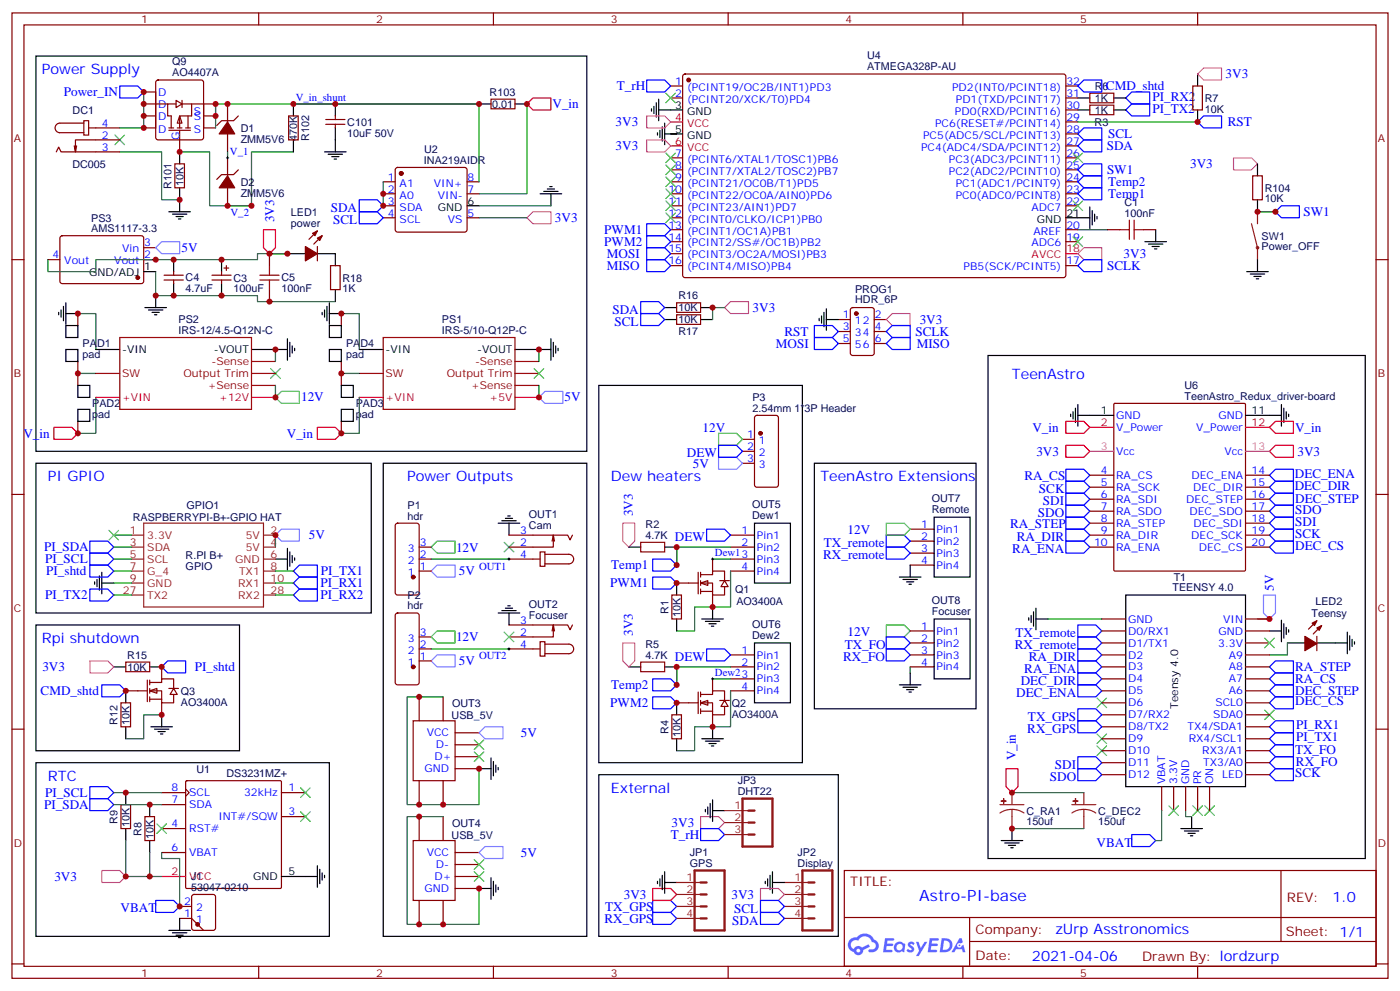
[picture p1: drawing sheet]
<svg xmlns="http://www.w3.org/2000/svg" width="412mm" height="292mm" viewBox="0 0 412 292" stroke-linecap="round" stroke-linejoin="round" font-family="sans-serif">
<defs><g id="words">
<text font-size="4.6" fill="#00f" x="270.8" y="265.4">Astro-PI-base</text>
<g font-size="4.2" fill="#00f">
<text x="12.3" y="21.8">Power Supply</text>
<text x="298.1" y="111.8">TeenAstro</text>
<text x="14.1" y="141.7">PI GPIO</text>
<text x="119.9" y="141.7">Power Outputs</text>
<text x="179.9" y="141.7">Dew heaters</text>
<text x="241.7" y="141.7">TeenAstro Extensions</text>
<text x="12.3" y="189.4">Rpi shutdown</text>
<text x="14.1" y="229.9">RTC</text>
<text x="179.9" y="233.5">External</text>
<text x="392.5" y="265.7">1.0</text>
<text x="310.9" y="275.2">zUrp Asstronomics</text>
<text x="304" y="283">2021-04-06</text>
</g>
<g font-size="3.9" fill="#00f">
<text x="361" y="23.1">3V3</text>
<text x="18.8" y="28.4">Power_IN</text>
<text x="181.7" y="26.6">T_rH</text>
<text x="325.8" y="26.6">CMD_shtd</text>
<text x="339.5" y="29.6">PI_RX2</text>
<text x="162.8" y="31.9">V_in</text>
<text x="339.5" y="33.1">PI_TX2</text>
<text x="181.3" y="37.1">3V3</text>
<text x="326.4" y="40.7">SCL</text>
<text x="361.7" y="37.1">RST</text>
<text x="181.3" y="44.2">3V3</text>
<text x="326" y="44.2">SDA</text>
<text x="326.1" y="51.3">SW1</text>
<text x="350.6" y="49.5">3V3</text>
<text x="326.4" y="54.8">Temp2</text>
<text x="326.4" y="58.3">Temp1</text>
<text x="80.7" y="65.5" transform="rotate(-90 80.7 65.5)">3V3</text>
<text x="97.4" y="62.3">SDA</text>
<text x="98.2" y="65.9">SCL</text>
<text x="163.5" y="65.4">3V3</text>
<text x="384" y="63.6">SW1</text>
<text x="178" y="68.9">PWM1</text>
<text x="53.5" y="74.3">5V</text>
<text x="178" y="72.4">PWM2</text>
<text x="178.7" y="76">MOSI</text>
<text x="331" y="76">3V3</text>
<text x="178.7" y="79.5">MISO</text>
<text x="326.1" y="79.6">SCLK</text>
<text x="180.4" y="92.3">SDA</text>
<text x="181" y="96">SCL</text>
<text x="221.7" y="91.8">3V3</text>
<text x="270.9" y="95.3">3V3</text>
<text x="231.1" y="99">RST</text>
<text x="269.7" y="99">SCLK</text>
<text x="228.5" y="102.4">MOSI</text>
<text x="270" y="102.4">MISO</text>
<text x="88.7" y="118.2">12V</text>
<text x="166.3" y="118.2">5V</text>
<text x="6.9" y="128.9">V_in</text>
<text x="84.5" y="128.9">V_in</text>
<text x="207" y="127.2">12V</text>
<text x="304.1" y="127.2">V_in</text>
<text x="381.5" y="127.1">V_in</text>
<text x="202.3" y="134.7">DEW</text>
<text x="204.1" y="137.8">5V</text>
<text x="305.3" y="134.2">3V3</text>
<text x="382.2" y="134.2">3V3</text>
<text x="301.7" y="141.3">RA_CS</text>
<text x="381.4" y="140.7">DEC_ENA</text>
<text x="306" y="145.2">SCK</text>
<text x="307.2" y="148.8">SDI</text>
<text x="381.4" y="144.3">DEC_DIR</text>
<text x="381.5" y="148.1">DEC_STEP</text>
<text x="186.5" y="152" transform="rotate(-90 186.5 152)">3V3</text>
<text x="297.5" y="155.5">RA_STEP</text>
<text x="305.7" y="152.3">SDO</text>
<text x="381.5" y="151.3">SDO</text>
<text x="381.5" y="154.8">SDI</text>
<text x="91" y="158.9">5V</text>
<text x="198.8" y="159.4">DEW</text>
<text x="242.7" y="161.1">TX_remote</text>
<text x="249.7" y="157.2">12V</text>
<text x="299.5" y="159.3">RA_DIR</text>
<text x="381.5" y="158.4">SCK</text>
<text x="381.5" y="161.9">DEC_CS</text>
<text x="13" y="162.4">PI_SDA</text>
<text x="13.3" y="165.9">PI_SCL</text>
<text x="134.3" y="162.5">12V</text>
<text x="180" y="167.7">Temp1</text>
<text x="242.5" y="164.7">RX_remote</text>
<text x="298.2" y="162.9">RA_ENA</text>
<text x="13.6" y="169.5">PI_shtd</text>
<text x="94.4" y="173">PI_RX1</text>
<text x="94.5" y="169.5">PI_TX1</text>
<text x="135.1" y="169.5">5V</text>
<text x="179.8" y="173">PWM1</text>
<text x="13.3" y="176.5">PI_TX2</text>
<text x="94.4" y="176.5">PI_RX2</text>
<text x="375.2" y="174" transform="rotate(-90 375.2 174)">5V</text>
<text x="134.3" y="188.9">12V</text>
<text x="186.4" y="187.3" transform="rotate(-90 186.4 187.3)">3V3</text>
<text x="248.8" y="191.1">TX_FO</text>
<text x="249.7" y="187.2">12V</text>
<text x="298.9" y="191.1">RX_remote</text>
<text x="299.1" y="187.6">TX_remote</text>
<text x="12.5" y="197.7">3V3</text>
<text x="57.4" y="197.6">PI_shtd</text>
<text x="135.1" y="196">5V</text>
<text x="198.8" y="194.7">DEW</text>
<text x="248.4" y="194.6">RX_FO</text>
<text x="303" y="194.6">RA_DIR</text>
<text x="381.5" y="197.5">RA_STEP</text>
<text x="180" y="203">Temp2</text>
<text x="300.7" y="201.7">DEC_DIR</text>
<text x="301.7" y="198.2">RA_ENA</text>
<text x="381.5" y="201.1">RA_CS</text>
<text x="12" y="204.7">CMD_shtd</text>
<text x="179.8" y="208.2">PWM2</text>
<text x="299.4" y="205.2">DEC_ENA</text>
<text x="381.5" y="207.8">DEC_CS</text>
<text x="381.5" y="204.6">DEC_STEP</text>
<text x="302.6" y="215.8">RX_GPS</text>
<text x="302.8" y="212.3">TX_GPS</text>
<text x="381.8" y="214.8">PI_RX1</text>
<text x="153.5" y="217.1">5V</text>
<text x="381.5" y="222">TX_FO</text>
<text x="381.8" y="218.2">PI_TX1</text>
<text x="299.3" y="223.9" transform="rotate(-90 299.3 223.9)">V_in</text>
<text x="310.8" y="226.4">SDI</text>
<text x="381.7" y="225.5">RX_FO</text>
<text x="309.2" y="229.9">SDO</text>
<text x="381.5" y="228.9">SCK</text>
<text x="13" y="238.3">PI_SDA</text>
<text x="13.3" y="234.7">PI_SCL</text>
<text x="197.8" y="243.5">3V3</text>
<text x="197.6" y="247.1">T_rH</text>
<text x="323" y="249.3">VBAT</text>
<text x="153.5" y="252.4">5V</text>
<text x="16" y="259.4">3V3</text>
<text x="35.5" y="268.7">VBAT</text>
<text x="178.3" y="268.2">TX_GPS</text>
<text x="183.7" y="264.7">3V3</text>
<text x="215.5" y="264.7">3V3</text>
<text x="216.3" y="268.9">SCL</text>
<text x="178.1" y="271.7">RX_GPS</text>
<text x="215.7" y="272.3">SDA</text>
</g>
<g font-size="3.9" fill="#800">
<text x="250.5" y="261">TITLE:</text>
<text x="379.1" y="265.7">REV:</text>
<text x="287.4" y="275.2">Company:</text>
<text x="378.7" y="275.8">Sheet: 1/1</text>
<text x="287.4" y="282.9">Date:</text>
<text x="336.4" y="282.9">Drawn By: lordzurp</text>
</g>
<g font-size="3.2" fill="#800">
<text x="41.6" y="6.8">1</text>
<text x="110.8" y="6.8">2</text>
<text x="179.9" y="6.8">3</text>
<text x="249.1" y="6.8">4</text>
<text x="318.2" y="6.8">5</text>
<text x="4.1" y="41.9">A</text>
<text x="405.9" y="41.9">A</text>
<text x="4.1" y="111.1">B</text>
<text x="405.9" y="111.1">B</text>
<text x="4.1" y="180.2">C</text>
<text x="405.9" y="180.2">C</text>
<text x="4.1" y="249.3">D</text>
<text x="405.9" y="249.3">D</text>
<text x="41.6" y="287.6">1</text>
<text x="110.8" y="287.6">2</text>
<text x="179.9" y="287.6">3</text>
<text x="249.1" y="287.6">4</text>
<text x="318.2" y="287.6">5</text>
</g>
<g font-size="3.2" fill="#000080">
<text x="255.4" y="17.4">U4</text>
<text x="50.7" y="22.5">AO4407A</text>
<text x="50.7" y="19.3">Q9</text>
<text x="255.4" y="20.6">ATMEGA328P-AU</text>
<text x="144.2" y="28.2">R103</text>
<text x="322.5" y="26.5">R6</text>
<text x="21.4" y="33.5">DC1</text>
<text x="145" y="31.8">0.01</text>
<text x="322.5" y="33.5">1K</text>
<text x="322.5" y="30">1K</text>
<text x="354.9" y="33.2">10K</text>
<text x="354.9" y="30">R7</text>
<text x="70.9" y="38.8">D1</text>
<text x="87.5" y="41.5" transform="rotate(-90 87.5 41.5)">470K</text>
<text x="91.1" y="41.6" transform="rotate(-90 91.1 41.6)">R102</text>
<text x="102.3" y="40.3">10uF 50V</text>
<text x="102.3" y="37">C101</text>
<text x="322.5" y="37.1">R3</text>
<text x="70.9" y="42">ZMM5V6</text>
<text x="124.9" y="45">U2</text>
<text x="21.3" y="49.4">DC005</text>
<text x="124.9" y="48.3">INA219AIDR</text>
<text x="50.5" y="55.7" transform="rotate(-90 50.5 55.7)">R101</text>
<text x="54" y="54.7" transform="rotate(-90 54 54.7)">10K</text>
<text x="70.9" y="57.9">ZMM5V6</text>
<text x="70.9" y="54.7">D2</text>
<text x="372.5" y="59.6">10K</text>
<text x="372.5" y="56.5">R104</text>
<text x="26.9" y="65.2">PS3</text>
<text x="85.7" y="63.7">LED1</text>
<text x="331.3" y="60.6">C1</text>
<text x="331.3" y="63.8">100nF</text>
<text x="26.9" y="68.4">AMS1117-3.3</text>
<text x="85.7" y="67">power</text>
<text x="371.6" y="70.6">SW1</text>
<text x="371.6" y="73.7">Power_OFF</text>
<text x="54.7" y="82.9">C4</text>
<text x="68.8" y="82.9">C3</text>
<text x="82.9" y="82.9">C5</text>
<text x="100.9" y="82.9">R18</text>
<text x="54.7" y="86.1">4.7uF</text>
<text x="68.8" y="86.1">100uF</text>
<text x="82.9" y="86.1">100nF</text>
<text x="100.9" y="86.1">1K</text>
<text x="199.8" y="88.2">R16</text>
<text x="251.9" y="89.4">HDR_6P</text>
<text x="251.9" y="86.2">PROG1</text>
<text x="52.6" y="95.2">PS2</text>
<text x="130.2" y="95.1">PS1</text>
<text x="199.9" y="91.7">10K</text>
<text x="199.9" y="95.3">10K</text>
<text x="52.6" y="98.4">IRS-12/4.5-Q12N-C</text>
<text x="130.2" y="98.4">IRS-5/10-Q12P-C</text>
<text x="199.8" y="98.8">R17</text>
<text x="24.3" y="105.5">pad</text>
<text x="24.3" y="102.3">PAD1</text>
<text x="102" y="105.5">pad</text>
<text x="102" y="102.3">PAD4</text>
<text x="27.2" y="120">PAD2</text>
<text x="104.8" y="120">PAD3</text>
<text x="221.7" y="118.1">P3</text>
<text x="348.9" y="117.8">TeenAstro_Redux_driver-board</text>
<text x="348.9" y="114.6">U6</text>
<text x="27.2" y="123.1">pad</text>
<text x="104.8" y="123.1">pad</text>
<text x="221.7" y="121.3">2.54mm 1*3P Header</text>
<text x="54.9" y="149.9">GPIO1</text>
<text x="120.1" y="149.8">P1</text>
<text x="221.6" y="149.7">OUT5</text>
<text x="274.5" y="147.9">OUT7</text>
<text x="39.1" y="153.5">RASPBERRYPI-B+-GPIO HAT</text>
<text x="120.1" y="153">hdr</text>
<text x="155.8" y="155.9">Cam</text>
<text x="155.8" y="152.7">OUT1</text>
<text x="190.2" y="155.5">R2</text>
<text x="221.6" y="152.9">Dew1</text>
<text x="274.5" y="151.1">Remote</text>
<text x="190.2" y="158.7">4.7K</text>
<text x="54.7" y="164.7">R.PI B+</text>
<text x="54.7" y="167.9">GPIO</text>
<text x="345.7" y="171">T1</text>
<text x="120.1" y="179.5">hdr</text>
<text x="120.1" y="176.3">P2</text>
<text x="155.8" y="179.1">OUT2</text>
<text x="216.5" y="174.6">Q1</text>
<text x="216.9" y="178.1">AO3400A</text>
<text x="274.5" y="177.9">OUT8</text>
<text x="345.4" y="174.2">TEENSY 4.0</text>
<text x="387.5" y="178.2">LED2</text>
<text x="155.8" y="182.3">Focuser</text>
<text x="196.9" y="180.9" transform="rotate(-90 196.9 180.9)">R1</text>
<text x="200.5" y="181.8" transform="rotate(-90 200.5 181.8)">10K</text>
<text x="221.6" y="185">OUT6</text>
<text x="274.5" y="181.1">Focuser</text>
<text x="386.3" y="181.7">Teensy</text>
<text x="190.1" y="190.8">R5</text>
<text x="221.6" y="188.1">Dew2</text>
<text x="37.5" y="194">R15</text>
<text x="37.6" y="197.6">10K</text>
<text x="190.1" y="194">4.7K</text>
<text x="53.3" y="207.8">AO3400A</text>
<text x="53.3" y="204.6">Q3</text>
<text x="133.2" y="208.2">OUT3</text>
<text x="215.5" y="208.1">Q2</text>
<text x="34.7" y="213.6" transform="rotate(-90 34.7 213.6)">R12</text>
<text x="38.2" y="213.5" transform="rotate(-90 38.2 213.5)">10K</text>
<text x="133" y="211.7">USB_5V</text>
<text x="215.5" y="211.4">AO3400A</text>
<text x="196.9" y="216.2" transform="rotate(-90 196.9 216.2)">R4</text>
<text x="200.5" y="217" transform="rotate(-90 200.5 217)">10K</text>
<text x="57.9" y="227.6">U1</text>
<text x="66.7" y="228.8">DS3231MZ+</text>
<text x="217.3" y="231">JP3</text>
<text x="217.3" y="234.2">DHT22</text>
<text x="302.3" y="239.9">C_RA1</text>
<text x="323.5" y="239.9">C_DEC2</text>
<text x="34.6" y="242.6" transform="rotate(-90 34.6 242.6)">R9</text>
<text x="38.2" y="243.5" transform="rotate(-90 38.2 243.5)">10K</text>
<text x="133.2" y="243.5">OUT4</text>
<text x="302.3" y="243">150uf</text>
<text x="323.5" y="243">150uf</text>
<text x="41.7" y="246.2" transform="rotate(-90 41.7 246.2)">R8</text>
<text x="45.2" y="247" transform="rotate(-90 45.2 247)">10K</text>
<text x="133" y="247">USB_5V</text>
<text x="203.2" y="255.3">GPS</text>
<text x="203.2" y="252.1">JP1</text>
<text x="234.9" y="255.3">Display</text>
<text x="234.9" y="252.1">JP2</text>
<text x="56.3" y="262.4">53047-0210</text>
<text x="56.3" y="259.2">J1</text>
</g>
<g font-size="3.2" fill="#00f">
<text x="46.6" y="28.2">D</text>
<text x="87.1" y="29.7">V_in_shunt</text>
<text x="198.9" y="25">1</text>
<text x="198.9" y="28.5">2</text>
<text x="202.4" y="26.7">(PCINT19/OC2B/INT1)PD3</text>
<text x="280.5" y="26.7">PD2(INT0/PCINT18)</text>
<text x="314.1" y="28.5">31</text>
<text x="314.1" y="25">32</text>
<text x="46.6" y="35.2">D</text>
<text x="46.6" y="31.7">D</text>
<text x="57.1" y="35.2">S</text>
<text x="57.1" y="33.8">S</text>
<text x="202.4" y="30.3">(PCINT20/XCK/T0)PD4</text>
<text x="281.3" y="33.8">PD0(RXD/PCINT16)</text>
<text x="281.6" y="30.3">PD1(TXD/PCINT17)</text>
<text x="314.1" y="35.6">29</text>
<text x="314.1" y="32">30</text>
<text x="30" y="37.3">4</text>
<text x="30" y="40.9">2</text>
<text x="46.6" y="39.1">D</text>
<text x="52.9" y="41.2" transform="rotate(-90 52.9 41.2)">G</text>
<text x="57.1" y="39.1">S</text>
<text x="271.9" y="40.9">PC5(ADC5/SCL/PCINT13)</text>
<text x="275.4" y="37.3">PC6(RESET#/PCINT14)</text>
<text x="314.1" y="39.1">28</text>
<text x="30" y="44.4">3</text>
<text x="67.7" y="45.6">V_1</text>
<text x="198.9" y="46.1">7</text>
<text x="202.4" y="47.9">(PCINT6/XTAL1/TOSC1)PB6</text>
<text x="271.3" y="44.4">PC4(ADC4/SDA/PCINT12)</text>
<text x="279.5" y="47.9">PC3(ADC3/PCINT11)</text>
<text x="314.1" y="46.1">26</text>
<text x="314.1" y="42.6">27</text>
<text x="114.2" y="53.2">1</text>
<text x="137.8" y="53.2">8</text>
<text x="198.9" y="49.7">8</text>
<text x="198.9" y="53.2">9</text>
<text x="202.4" y="51.4">(PCINT7/XTAL2/TOSC2)PB7</text>
<text x="279.5" y="51.4">PC2(ADC2/PCINT10)</text>
<text x="314.1" y="53.2">24</text>
<text x="314.1" y="49.7">25</text>
<text x="114.2" y="56.7">2</text>
<text x="117.7" y="55">A1</text>
<text x="117.7" y="58.5">A0</text>
<text x="127.8" y="55">VIN+</text>
<text x="129" y="58.5">VIN-</text>
<text x="137.8" y="56.7">7</text>
<text x="196.9" y="56.7">10</text>
<text x="202.4" y="55">(PCINT21/OC0B/T1)PD5</text>
<text x="202.4" y="58.5">(PCINT22/OC0A/AIN0)PD6</text>
<text x="281.5" y="58.5">PC0(ADC0/PCINT8)</text>
<text x="281.5" y="55">PC1(ADC1/PCINT9)</text>
<text x="314.1" y="56.7">23</text>
<text x="67.9" y="63.7">V_2</text>
<text x="114.2" y="60.3">3</text>
<text x="114.2" y="63.8">4</text>
<text x="117.7" y="62">SDA</text>
<text x="117.7" y="65.5">SCL</text>
<text x="131.9" y="65.5">VS</text>
<text x="137.8" y="63.8">5</text>
<text x="196.9" y="60.3">11</text>
<text x="196.9" y="63.8">12</text>
<text x="202.4" y="62">(PCINT23/AIN1)PD7</text>
<text x="202.4" y="65.5">(PCINT0/CLKO/ICP1)PB0</text>
<text x="303.8" y="62">ADC7</text>
<text x="314.1" y="60.3">22</text>
<text x="196.9" y="67.3">13</text>
<text x="196.9" y="70.8">14</text>
<text x="202.4" y="69.1">(PCINT1/OC1A)PB1</text>
<text x="304.5" y="69.1">AREF</text>
<text x="314.1" y="70.8">19</text>
<text x="314.1" y="67.3">20</text>
<text x="15.4" y="76.1">4</text>
<text x="18.9" y="77.9">Vout</text>
<text x="33.7" y="77.9">Vout</text>
<text x="36" y="74.4">Vin</text>
<text x="42.5" y="76.1">2</text>
<text x="42.5" y="72.6">3</text>
<text x="196.9" y="74.4">15</text>
<text x="196.9" y="77.9">16</text>
<text x="202.4" y="72.6">(PCINT2/SS#/OC1B)PB2</text>
<text x="202.4" y="76.1">(PCINT3/OC2A/MOSI)PB3</text>
<text x="303.8" y="72.6">ADC6</text>
<text x="314.1" y="77.9">17</text>
<text x="202.4" y="79.7">(PCINT4/MISO)PB4</text>
<text x="283.8" y="79.7">PB5(SCK/PCINT5)</text>
<text x="248.3" y="93.8">1</text>
<text x="251.8" y="95.5">12</text>
<text x="257.7" y="93.8">2</text>
<text x="248.3" y="100.8">5</text>
<text x="248.3" y="97.3">3</text>
<text x="251.8" y="99.1">34</text>
<text x="257.7" y="97.3">4</text>
<text x="257.7" y="100.8">6</text>
<text x="251.8" y="102.6">56</text>
<text x="328.8" y="123.4">GND</text>
<text x="358.9" y="123.4">GND</text>
<text x="220.1" y="129">1</text>
<text x="223.6" y="130.8">1</text>
<text x="328.8" y="126.9">V_Power</text>
<text x="352.3" y="126.9">V_Power</text>
<text x="220.1" y="132.6">2</text>
<text x="220.1" y="136.1">3</text>
<text x="223.6" y="134.3">2</text>
<text x="223.6" y="137.9">3</text>
<text x="328.8" y="134">Vcc</text>
<text x="360.7" y="134">Vcc</text>
<text x="324.3" y="139.6">4</text>
<text x="324.3" y="143.2">5</text>
<text x="328.8" y="141">RA_CS</text>
<text x="351" y="141">DEC_ENA</text>
<text x="368.7" y="139.6">14</text>
<text x="368.7" y="143.2">15</text>
<text x="324.3" y="146.7">6</text>
<text x="328.8" y="144.6">RA_SCK</text>
<text x="328.8" y="148.1">RA_SDI</text>
<text x="349.5" y="148.1">DEC_STEP</text>
<text x="351.5" y="144.6">DEC_DIR</text>
<text x="368.7" y="146.7">16</text>
<text x="271.4" y="155.5">1</text>
<text x="324.3" y="150.2">7</text>
<text x="324.3" y="153.7">8</text>
<text x="328.8" y="151.6">RA_SDO</text>
<text x="328.8" y="155.2">RA_STEP</text>
<text x="350.4" y="151.6">DEC_SDO</text>
<text x="351.6" y="155.2">DEC_SDI</text>
<text x="368.7" y="150.2">17</text>
<text x="368.7" y="153.7">18</text>
<text x="123.6" y="160.8">3</text>
<text x="153.2" y="157.3">3</text>
<text x="153.2" y="160.8">2</text>
<text x="218.5" y="157.3">1</text>
<text x="218.5" y="160.8">2</text>
<text x="223" y="158.7">Pin1</text>
<text x="271.4" y="159">2</text>
<text x="275.9" y="156.9">Pin1</text>
<text x="275.9" y="160.4">Pin2</text>
<text x="322.3" y="160.8">10</text>
<text x="324.3" y="157.3">9</text>
<text x="328.8" y="158.7">RA_DIR</text>
<text x="350.9" y="158.7">DEC_SCK</text>
<text x="368.7" y="157.3">19</text>
<text x="368.7" y="160.8">20</text>
<text x="120.2" y="166.1">2</text>
<text x="120.2" y="162.6">3</text>
<text x="123.6" y="167.9">1</text>
<text x="123.6" y="164.3">2</text>
<text x="141.1" y="167.8">OUT1</text>
<text x="153.2" y="164.3">4</text>
<text x="210.6" y="163.8">Dew13</text>
<text x="218.5" y="167.9">4</text>
<text x="223" y="162.2">Pin2</text>
<text x="223" y="165.7">Pin3</text>
<text x="271.4" y="162.6">3</text>
<text x="271.4" y="166.1">4</text>
<text x="275.9" y="164">Pin3</text>
<text x="275.9" y="167.5">Pin4</text>
<text x="328.8" y="162.2">RA_ENA</text>
<text x="353.1" y="162.2">DEC_CS</text>
<text x="120.2" y="169.6">1</text>
<text x="223" y="169.3">Pin4</text>
<text x="153.2" y="183.7">3</text>
<text x="271.4" y="185.5">1</text>
<text x="332.3" y="183.4">GND</text>
<text x="360.3" y="183.4">VIN</text>
<text x="120.2" y="189">3</text>
<text x="123.6" y="190.8">2</text>
<text x="123.6" y="187.3">3</text>
<text x="153.2" y="190.8">4</text>
<text x="153.2" y="187.3">2</text>
<text x="271.4" y="189">2</text>
<text x="275.9" y="186.9">Pin1</text>
<text x="275.9" y="190.4">Pin2</text>
<text x="332.3" y="186.9">D0/RX1</text>
<text x="332.3" y="190.4">D1/TX1</text>
<text x="358.8" y="190.4">3.3V</text>
<text x="358.9" y="186.9">GND</text>
<text x="120.2" y="196.1">1</text>
<text x="120.2" y="192.5">2</text>
<text x="123.6" y="194.3">1</text>
<text x="141.1" y="194.2">OUT2</text>
<text x="218.5" y="192.5">1</text>
<text x="218.5" y="196.1">2</text>
<text x="223" y="194">Pin1</text>
<text x="223" y="197.5">Pin2</text>
<text x="271.4" y="192.5">3</text>
<text x="271.4" y="196.1">4</text>
<text x="275.9" y="194">Pin3</text>
<text x="275.9" y="197.5">Pin4</text>
<text x="332.3" y="194">D2</text>
<text x="332.3" y="197.5">D3</text>
<text x="362" y="197.5">A8</text>
<text x="362" y="194">A9</text>
<text x="210.6" y="199.1">Dew23</text>
<text x="218.5" y="203.1">4</text>
<text x="223" y="201">Pin3</text>
<text x="332.3" y="201">D4</text>
<text x="362" y="201">A7</text>
<text x="223" y="204.5">Pin4</text>
<text x="332.3" y="204.5">D5</text>
<text x="332.3" y="208.1">D6</text>
<text x="358" y="208.1">SCL0</text>
<text x="362" y="204.5">A6</text>
<text x="332.3" y="211.6">D7/RX2</text>
<text x="332.3" y="215.1">D8/TX2</text>
<text x="349.8" y="215.1">TX4/SDA1</text>
<text x="357.4" y="211.6">SDA0</text>
<text x="125.7" y="216.9">VCC</text>
<text x="128.4" y="220.4">D-</text>
<text x="332.3" y="218.7">D9</text>
<text x="350.2" y="218.7">RX4/SCL1</text>
<text x="125" y="227.5">GND</text>
<text x="128" y="223.9">D+</text>
<text x="332.3" y="222.2">D10</text>
<text x="332.3" y="225.7">D11</text>
<text x="354.2" y="222.2">RX3/A1</text>
<text x="354.4" y="225.7">TX3/A0</text>
<text x="50.5" y="233.1">8</text>
<text x="85" y="233.1">1</text>
<text x="332.3" y="229.2">D12</text>
<text x="343.3" y="231" transform="rotate(-90 343.3 231)">VBAT</text>
<text x="346.8" y="231" transform="rotate(-90 346.8 231)">3.3V</text>
<text x="350.3" y="231" transform="rotate(-90 350.3 231)">GND</text>
<text x="353.8" y="231" transform="rotate(-90 353.8 231)">PR</text>
<text x="357.4" y="231" transform="rotate(-90 357.4 231)">ON</text>
<text x="360" y="229.2">LED</text>
<text x="50.5" y="236.6">7</text>
<text x="55.7" y="238.1">SDA</text>
<text x="55.7" y="234.5">SCL</text>
<text x="71.9" y="234.5">32kHz</text>
<text x="50.5" y="243.7">4</text>
<text x="55.7" y="245.1">RST#</text>
<text x="64.3" y="241.6">INT#/SQW</text>
<text x="85" y="240.2">3</text>
<text x="50.5" y="250.8">6</text>
<text x="55.7" y="252.2">VBAT</text>
<text x="125.7" y="252.2">VCC</text>
<text x="128.4" y="255.7">D-</text>
<text x="125" y="262.7">GND</text>
<text x="128" y="259.2">D+</text>
<text x="54.3" y="266.6">2</text>
<text x="57.7" y="268.4">2</text>
<text x="54.3" y="270.2">1</text>
<text x="57.7" y="271.9">1</text>
</g>
<g font-size="3.2">
<text x="198.9" y="32">3</text>
<text x="202.4" y="33.8">GND</text>
<text x="198.9" y="39.1">5</text>
<text x="202.4" y="40.9">GND</text>
<text x="129" y="62">GND</text>
<text x="137.8" y="60.3">6</text>
<text x="305.4" y="65.5">GND</text>
<text x="314.1" y="63.8">21</text>
<text x="26.3" y="81.4">GND/ADJ</text>
<text x="42.5" y="79.7">1</text>
<text x="36" y="104">-VIN</text>
<text x="63" y="104">-VOUT</text>
<text x="113.6" y="104">-VIN</text>
<text x="140.6" y="104">-VOUT</text>
<text x="324.3" y="122">1</text>
<text x="368.7" y="122">11</text>
<text x="347" y="208.8" transform="rotate(-90 347 208.8)">Teensy 4.0</text>
<text x="85" y="257.8">5</text>
<text x="74.6" y="259.2">GND</text>
</g>
<g font-size="3.2" fill="#f00">
<text x="198.9" y="35.6">4</text>
<text x="202.4" y="37.3">VCC</text>
<text x="198.9" y="42.6">6</text>
<text x="202.4" y="44.4">VCC</text>
<text x="303.9" y="76.1">AVCC</text>
<text x="314.1" y="74.4">18</text>
<text x="36" y="118.1">+VIN</text>
<text x="64.6" y="118.1">+12V</text>
<text x="113.6" y="118.1">+VIN</text>
<text x="144.2" y="118.1">+5V</text>
<text x="324.3" y="125.5">2</text>
<text x="368.7" y="125.5">12</text>
<text x="50.5" y="257.8">2</text>
<text x="55.7" y="259.2">VCC</text>
</g>
<g font-size="3.2" fill="#900">
<text x="62.3" y="107.5">-Sense</text>
<text x="139.9" y="107.5">-Sense</text>
<text x="36" y="111.1">SW</text>
<text x="54" y="111.1">Output Trim</text>
<text x="113.6" y="111.1">SW</text>
<text x="131.6" y="111.1">Output Trim</text>
<text x="61.2" y="114.6">+Sense</text>
<text x="138.8" y="114.6">+Sense</text>
</g>
<g font-size="3.2" fill="#f0f">
<text x="324.3" y="132.6">3</text>
<text x="368.7" y="132.6">13</text>
</g>
<g font-size="3.2" fill="#8d2323">
<text x="38.2" y="157.3">1</text>
<text x="38.2" y="160.8">3</text>
<text x="43.4" y="158.7">3.3V</text>
<text x="72.4" y="158.7">5V</text>
<text x="79.7" y="160.8">4</text>
<text x="79.7" y="157.3">2</text>
<text x="38.2" y="164.3">5</text>
<text x="38.2" y="167.9">7</text>
<text x="43.4" y="162.2">SDA</text>
<text x="43.4" y="165.7">SCL</text>
<text x="69.3" y="165.7">GND</text>
<text x="72.4" y="162.2">5V</text>
<text x="79.7" y="167.9">8</text>
<text x="79.7" y="164.3">6</text>
<text x="38.2" y="171.4">9</text>
<text x="43.4" y="172.8">GND</text>
<text x="43.4" y="169.3">G_4</text>
<text x="70.2" y="172.8">RX1</text>
<text x="70.4" y="169.3">TX1</text>
<text x="79.7" y="171.4">10</text>
<text x="36.2" y="174.9">27</text>
<text x="43.4" y="176.3">TX2</text>
<text x="70.2" y="176.3">RX2</text>
<text x="79.7" y="174.9">28</text>
<text x="216.4" y="238.4">1</text>
<text x="216.4" y="241.9">2</text>
<text x="216.4" y="245.5">3</text>
<text x="202.2" y="259.6">1</text>
<text x="202.2" y="263.1">2</text>
<text x="234" y="259.6">1</text>
<text x="234" y="263.1">2</text>
<text x="202.2" y="266.6">3</text>
<text x="234" y="266.6">3</text>
<text x="202.2" y="270.2">4</text>
<text x="234" y="270.2">4</text>
</g>
</g></defs>
<g fill="none" stroke="#870000" stroke-width=".35">
<path d="M3.5 3.8h405.4v284.3h-405.4zM7.1 7.3h398.2v277.3h-398.2zM76.2 3.8v3.5M145.3 3.8v3.5M214.5 3.8v3.5M283.6 3.8v3.5M352.8 3.8v3.5M3.5 76.5h3.6M405.3 76.5h3.6M3.5 145.6h3.6M405.3 145.6h3.6M3.5 214.8h3.6"/>
<path d="M405.3 214.8h3.6M248.7 256.4h156.6v28.2h-156.6zM377.3 256.4v20.9M248.7 270.2h156.5M285.6 277.3h119.6M285.6 270.2v14.2M3.5 283.9h3.6M76.2 284.6v3.5M145.3 284.6v3.5M214.5 284.6v3.5M283.6 284.6v3.5M352.8 284.6v3.5"/>
<path d="M405.3 283.9h3.6"/>
</g>
<g fill="#5487ff">
<path d="M267.7 277.6a1.22 1.22 0 0 1 1.7 .2l-.4 .6a.47 .47 0 0 0-.3-.4 .47 .47 0 0 0-.5 .2l.1 .2a1.14 1.14 0 0 1 .8 1.8 1.14 1.14 0 0 1-1.9 0l-.2-.2 .5-.6 .7 .5a.29 .29 0 0 0 .3-.3 .29 .29 0 0 0-.2-.3 1.04 1.04 0 0 1-.6-1.7z"/>
<path d="M260.7 276.3h2.4l.3 .2-.2 .5-1.8 .1-.1 .8h1.5l.3 .4-.3 .4h-1.6l-.2 1.1h1.7l.2 .3-.2 .3-2.6 .1z"/>
<path d="M273.8 276.3h2.4l.3 .2-.1 .5-1.8 .1-.2 .8h1.6l.3 .4-.4 .4h-1.6l-.1 1.1h1.7l.2 .3-.2 .3-2.6 .1z"/>
<path d="M282.6 276.3h.7l.3 1.3-.6 .3a.69 .69 0 0 0-1 .3 .69 .69 0 0 0 .4 .9 .69 .69 0 0 0 .9-.6l.5-.2 .6 2.2h-.8l-.2-.9h-1.8l-.5 .9h-.8z"/>
<path d="M269.8 277.4h.8l.6 1.8 1.1-1.8h.9l-2.6 4.2h-.8l.9-1.5z"/>
<path d="M277.4 276.3l-.6 4.2h1.3a2.11 2.11 0 0 0 2.5-2.1 2.11 2.11 0 0 0-2.5-2.1zM278.1 277.1a1.39 1.39 0 0 1 1.7 1.4 1.39 1.39 0 0 1-1.8 1.3h-.3z"/>
<path d="M263.7 277.9a1.54 1.54 0 0 0-.1 2.2 1.54 1.54 0 0 0 2.2 .1l.6 .3 .3-2.3-.2-.3h-.4a1.49 1.49 0 0 0-2.4 0zM264 278.9a.94 .94 0 0 1 1.8 0 .94 .94 0 0 1-1.8 0z"/>
<path d="M250.4 276.7a2.18 2.18 0 0 0 1.1 3.7 1.44 1.44 0 0 0 1.6 .9 1.44 1.44 0 0 0 1.2-1.4l2-1.1-.5-.7-1.9 1a1.47 1.47 0 0 0-2.4 .4 1.39 1.39 0 0 1-.7-1.9 1.39 1.39 0 0 1 2-.5 2.12 2.12 0 0 1 2.2-1.3 2.12 2.12 0 0 1 1.9 1.7 1.14 1.14 0 0 1 1.1 1.4 1.14 1.14 0 0 1-1.7 .7 .43 .43 0 0 0-.5 .4 .43 .43 0 0 0 .4 .5 1.98 1.98 0 0 0 2.5-1.2 1.98 1.98 0 0 0-1.2-2.6 3.1 3.1 0 0 0-5.3-.6l-.9 .1zM252.3 280a.55 .55 0 0 1 1.1 0 .55 .55 0 0 1-1.1 0z"/>
<circle cx="282.6" cy="278.4" r=".26"/>
</g>
<g fill="none" stroke="#000" stroke-width=".35">
<path d="M191.9 32v.7M192.6 31.3v2.1M193.3 30.3v4.2M193.7 39.1v.7M194 32.4h7.1M194 29.2v6.4M194.4 38.4v2.1M195.1 37.3v4.3M195.8 39.4h5.3M195.8 36.3v6.3M317.5 32.4h3.5M317.5 28.9h3.5"/>
<path d="M328.1 32.4h3.5M328.1 28.9h3.5M52.9 58.8v3.6M95.6 44.7h6.4M96.7 45.4h4.2M97.7 46.1h2.1M98.4 46.8h.7M98.8 41.2v3.5M49.7 62.4h6.4M50.8 63.1h4.2M51.9 63.8h2.1M52.6 64.5h.7"/>
<path d="M314 64.1h7M321 61v6.3M321.7 62v4.3M322.4 63.1v2.1M323.1 63.8v.7M337.3 71.2h6.3M338.3 71.9h4.2M339.4 72.6h2.1M340.1 73.3h.7M340.4 67.7v3.5M27.9 171.4v.7M28.6 170.7v2.1"/>
<path d="M29.3 169.6v4.2M30 171.7h3.5M30 168.6v6.3M81.1 164.7h3.6M84.7 161.5v6.4M85.4 162.6v4.2M86.1 163.6v2.1M86.8 164.3v.7"/>
</g>
<path d="M317.5 39.4l1.8-1.7h5.3v3.5h-5.3zM331.6 28.9l1.8-1.8h5.3v3.5h-5.3zM331.6 32.4l1.8-1.8h5.3v3.5h-5.3zM26.5 159.4h5.2l1.8 1.7-1.8 1.8h-5.2zM26.5 162.9h5.2l1.8 1.8-1.8 1.7h-5.2z" fill="none" stroke="#00f" stroke-width=".35"/>
<path d="M86.4 30.6h54.7M197.6 39.4h1.7M35.3 44.7h12.3v14.1h5.3M52.9 44.7h8.8v15.9h12.4v-15.9h12.3M317.5 67.7h8.8M81.1 157.6v3.5" fill="none" stroke="#008700" stroke-width=".35"/>
<g fill="none" stroke="#870000" stroke-width=".35">
<path d="M24.7 35.6h1.4v4.2h-1.4zM24.7 36.3h-7.1a1.41 1.41 0 0 0-1.4 1.4 1.41 1.41 0 0 0 1.4 1.4h7.1M26.1 37.7h9.2M42.3 27.1h3.6v10.6h-3.6M42.3 34.1h3.6M42.3 30.6h7.1M46.1 23.8l.5-.2h12.7l.5 .2 .2 .5v16.2l-.3 .5-.4 .2h-12.7l-.5-.2-.2-.5v-16.2zM52.9 38.4v6.3M56.4 30.6h7.1M60 30.6v7.1h3.5M60 34.1h3.5M197.6 25.3h3.5"/>
<path d="M197.6 28.9h3.5M201.3 22l.5-.2 111.7 .1 .5 .6-.1 58.8-.6 .5-111.8-.1-.4-.6v-58.6zM314 25.3h3.5M314 28.9h3.5M314 39.4h3.5M314 35.9h3.5M314 32.4h3.5M321 31h7.1v2.8h-7.1zM321 27.4h7.1v2.9h-7.1zM16.6 44.7l.7-1.4 .7 1.4h17.3M22.6 43l-.4 1.7M35.3 41.2h-13.1v3.5l-.3-1.7"/>
<path d="M197.6 46.5h3.5M197.6 50h3.5M197.6 53.6h3.5M197.6 57.1h3.5M314 46.5h3.5M314 50h3.5M314 53.6h3.5M314 57.1h3.5M314 43h3.5M197.6 67.7h3.5M197.6 60.6h3.5M197.6 64.1h3.5"/>
<path d="M197.6 71.2h3.5M197.6 74.7h3.5M197.6 78.2h3.5M314 67.7h3.5M314 60.6h3.5M314 71.2h3.5M314 78.2h3.5M326.3 67.7h3.5M336.9 67.7h3.5"/>
</g>
<path d="M329.8 67.7h2.9M332.7 64.8v5.7M334.1 67.7h2.8M334.1 64.8v5.7" fill="none" stroke="#a10000" stroke-width=".35"/>
<circle cx="202.8" cy="23.6" r=".53" fill="#870000" stroke="#870000" stroke-width=".35"/>
<path d="M197.6 35.9h3.5M197.6 43h3.5M314 74.7h3.5" fill="none" stroke="#f00" stroke-width=".35"/>
<path d="M317.5 74.7l1.8-1.7h5.3v3.5h-5.3z" fill="none" stroke="#f0f" stroke-width=".35"/>
<path d="M33.9 39.8l2.8 2.8M36.7 39.8l-2.8 2.8" fill="none" stroke="#3c3" stroke-width=".35"/>
<g fill="#fff" stroke="#870000" stroke-width=".35">
<path d="M52.9 34.1l.7 2.2h-1.4z"/>
<path d="M51.9 29.6l1.7 1-1.7 1.1z"/>
</g>
<g fill="none" stroke="#870000" stroke-width=".35">
<path d="M49.7 38.4h6.4M49.7 37.7h1.5M51.9 30.6h-2.5v3.5h1v3.6M52.2 37.7h1.4M53.6 30.6h2.8v3.5h-3.5v3.6M53.6 29.6v2.1M54.7 37.7h1.4M55.4 34.1v3.6M67 30.6v5.3M67 39.4v5.3M70.2 34.1l-1.4 1.5h-3.5l-1.4 1.4M85 34.1h2.8v7.1h-2.8z"/>
<path d="M96 36.6h5.6M96 35.2h5.6M98.8 34.1v1.1M98.8 36.6v1.1M144.6 29.2h7.1v2.8h-7.1zM351.4 25.3h2.8v7.1h-2.8zM51.5 48.3h2.8v7h-2.8zM67 46.5v5.3M67 55.3v5.3M70.2 50l-1.4 1.4h-3.5l-1.4 1.4M112.9 53.6h3.5M112.9 57.1h3.5"/>
<path d="M116.7 49.5l.4-.2h19.8l.5 .2 .2 .5v17.7l-.3 .5-.4 .2h-19.8l-.5-.3-.2-.4v-17.7zM137.6 53.6h3.5M137.6 57.1h3.5M79.4 74.7v3.5M93.5 68l-2.5 2.5M93.5 72.6v4.2M94.9 69.4l-2.5 2.5M112.9 60.6h3.5M112.9 64.1h3.5M137.6 64.1h3.5M48.3 82.5h5.7M48.3 81.1h5.7"/>
<path d="M51.2 80v1.1M51.2 82.5v1M79.4 85.3v3.5M199.3 89.2h7.1v2.8h-7.1zM199.3 92.7h7.1v2.8h-7.1zM246.9 94.1h3.6M246.9 97.6h3.6M250.7 90.8l.5-.2h5.6l.7 .4v13l-.4 .6-5.9 .1-.7-.5v-12.9zM257.5 94.1h3.6M257.5 97.6h3.6M246.9 101.2h3.6M257.5 101.2h3.6"/>
<path d="M149.9 157.6h17.3l.7 1.4 .7-1.4M163 157.6l-.4 1.8M163.3 159.4l-.3-1.8v3.5h-13.1M149.9 164.7h9.2M159.1 162.6h1.4v4.2h-1.4zM160.5 163.3h7.1a1.41 1.41 0 0 1 1.4 1.4 1.41 1.41 0 0 1-1.4 1.4h-7.1M121.7 212.3h12.4v17.6h-12.4zM123.5 205.2v7.1M130.5 205.2v7.1M134.1 215.8h7M134.1 219.4h7M123.5 229.9v7.1"/>
<path d="M130.5 229.9v7.1M134.1 222.9h7M134.1 226.4h7M121.7 247.6h12.4v17.6h-12.4zM123.5 240.5v7.1M130.5 240.5v7.1M134.1 251.1h7M134.1 254.6h7M134.1 258.2h7M123.5 265.2v7.1M130.5 265.2v7.1M134.1 261.7h7"/>
</g>
<g fill="none" stroke="#000" stroke-width=".35">
<path d="M10.6 16.5h162.3v116.4h-162.3zM86.4 30.6v3.5M98.8 30.6v3.5M98.8 37.7v3.5M141.1 30.6h3.5M151.7 30.6h3.5M352.8 21.8v3.5M352.8 32.4v3.5M52.9 44.7v3.6M52.9 55.3v3.5M86.4 41.2v3.5M159.1 57.1h6.4"/>
<path d="M160.2 56.4h4.2M161.2 55.7h2.1M161.9 55h.7M162.3 57.1v3.5M51.2 76.5v3.5M84.7 74.7h5.3M93.5 74.7h5.3M137.6 60.6h3.5M17.3 92v.7M18 91.3v2.1M18.7 90.2v4.3M19.4 92.4h3.5"/>
<path d="M19.4 89.2v6.3M51.2 83.5v3.6M84.7 99.8v6.3M195.8 90.6h3.5M195.8 94.1h3.5M206.4 90.6h3.5M206.4 94.1h3.5M241.3 93.8v.7M242 93.1v2.1M242.7 92v4.2M243.4 94.1h3.5M243.4 90.9v6.4"/>
<path d="M81.1 102.9h3.6M85.4 100.8v4.3M86.1 101.9v2.1M86.8 102.6v.7M10.6 136.5h98.8v44.1h-98.8zM112.9 136.5h60v139.3h-60zM146.8 154.1h6.3M147.8 153.4h4.2M148.9 152.7h2.1M149.6 152h.7M149.9 154.1v3.5M141.1 226.4h3.5"/>
<path d="M144.6 223.2v6.4M145.3 224.3v4.2M146 225.4v2.1M146.8 226.1v.7M144.6 258.5v6.4M145.3 259.6v4.2M141.1 261.7h3.5M146 260.6v2.1M146.8 261.3v.7"/>
</g>
<g fill="#870000" stroke="#870000" stroke-width=".35">
<path d="M67 35.9l2.1 3.5h-4.5z"/>
<path d="M67 51.8l2.1 3.5h-4.5z"/>
<path d="M90 72.6l3.5 2.1-3.5 2.1z"/>
<path d="M93.5 70.1l1.4-.7-.7 1.4z"/>
<path d="M92.1 68.7l1.4-.7-.7 1.4z"/>
<circle cx="118.2" cy="51.1" r=".53"/>
<circle cx="252.2" cy="92.4" r=".53"/>
</g>
<g fill="none" stroke="#008700" stroke-width=".35">
<path d="M42.3 27.1v10.6h-7M63.5 30.6v7.1M98.8 30.6h42.3M141.1 30.6h-77.6v3.5M141.1 30.6v23M155.2 30.6v26.5h-14.1M317.5 35.9h35.3M67 44.7v1.8M112.9 53.6v7M45.9 76.5h19.4M67 60.6h7.1M141.1 60.6h21.2"/>
<path d="M22.9 92.4h5.3v10.5M22.9 110h5.3M28.2 117.1v10.5h-5.3"/>
</g>
<g fill="none" stroke="#00f" stroke-width=".35">
<path d="M35.3 25.3h5.3l1.7 1.8-1.7 1.8h-5.3zM352.8 35.9l1.7-1.8h5.3v3.6h-5.3zM105.8 58.8h5.3l1.8 1.8-1.8 1.8h-5.3zM317.5 43l1.8-1.8h5.3v3.5h-5.3zM317.5 53.6l1.8-1.8h5.3v3.5h-5.3zM105.8 62.4h5.3l1.8 1.7-1.8 1.8h-5.3zM190.5 73h5.3l1.8 1.7-1.8 1.8h-5.3zM190.5 76.5h5.3l1.8 1.7-1.8 1.8h-5.3zM317.5 78.2l1.8-1.7h5.3v3.5h-5.3zM188.7 88.8h5.3l1.8 1.8-1.8 1.8h-5.3zM188.7 92.4h5.3l1.8 1.7-1.8 1.8h-5.3zM26.5 166.4h5.2l1.8 1.8-1.8 1.8h-5.2z"/>
<path d="M86.4 168.2l1.8-1.8h5.3v3.6h-5.3zM86.4 171.7l1.8-1.7h5.3v3.5h-5.3z"/>
</g>
<path d="M86.1 30.6h.7M86.4 30.3v.7M66.7 46.5h.7M67 46.1v.7M73.7 60.6h.7M74.1 60.3v.7" fill="none" stroke="#000" stroke-width=".29"/>
<g fill="none" stroke="#3c3" stroke-width=".35">
<path d="M196.1 45.1l2.9 2.8M196.1 48.6l2.9 2.8M196.1 52.1l2.9 2.9M196.1 55.7l2.9 2.8M196.1 59.2l2.9 2.8M199 45.1l-2.9 2.8M199 48.6l-2.9 2.8M199 52.1l-2.9 2.9M199 55.7l-2.9 2.8M199 59.2l-2.9 2.8M316.1 59.2l2.8 2.8M318.9 59.2l-2.8 2.8"/>
<path d="M316.1 69.8l2.8 2.8M318.9 69.8l-2.8 2.8M79.7 108.6l2.8 2.8M82.5 108.6l-2.8 2.8M148.5 159.7l2.8 2.9M151.3 159.7l-2.8 2.9"/>
</g>
<path d="M157 28.9h5.3v3.5h-5.3l-1.8-1.8zM15.9 125.9h5.3l1.7 1.7-1.7 1.8h-5.3z" fill="none" stroke="#f00" stroke-width=".35"/>
<path d="M190.5 34.1h5.3l1.8 1.8-1.8 1.8h-5.3zM354.5 20h5.3v3.6h-5.3l-1.7-1.8zM190.5 41.2h5.3l1.8 1.8-1.8 1.7h-5.3zM155.2 64.1l1.8-1.7h5.3v3.5h-5.3zM213.4 90.6l1.8-1.8h5.3v3.6h-5.3zM261.1 94.1l1.7-1.7h5.3v3.5h-5.3z" fill="none" stroke="#f0f" stroke-width=".35"/>
<path d="M79.4 78.2v2.9M76.6 82.5h5.6M76.6 81.1h5.6M79.4 82.5v2.8" fill="none" stroke="#a10000" stroke-width=".35"/>
<path d="M141.1 215.8l1.8-1.7h5.3v3.5h-5.3zM141.1 251.1l1.8-1.8h5.3v3.6h-5.3z" fill="none" stroke="#c3f" stroke-width=".35"/>
<g fill="none" stroke="#8c2424" stroke-width=".35">
<path d="M368.7 65.9l1.7 7.1v3.5M370.4 62.4v3.5"/>
<circle cx="370.4" cy="73" r=".35"/>
</g>
<g fill="#fff" stroke="#870000" stroke-width=".35">
<path d="M44.1 203.5l2.1-.7v1.4z"/>
<path d="M51.2 202.8l1 1.7h-2.1z"/>
</g>
<g fill="none" stroke="#870000" stroke-width=".35">
<path d="M215.2 157.6h7M215.2 161.1h7M215.2 164.7h7M215.2 168.2h7M37 195h7.1v2.8h-7.1zM47.6 196.4v3.6M215.2 192.9h7M215.2 196.4h7M215.2 200h7M37 203.5h6.4M43.4 200.3v6.4M44.1 201h3.5v-1h3.6v2.8"/>
<path d="M44.1 203.5h3.5v3.5h3.6v-2.5M44.1 206h3.5M44.1 200.3v1.4M44.1 202.8v1.4M44.1 205.2v1.5M47.6 207v3.5M49.7 202.8h2.9M215.2 203.5h7"/>
</g>
<g fill="none" stroke="#000" stroke-width=".35">
<path d="M370.4 76.5v3.5M367.2 80h6.4M368.3 80.7h4.2M369.4 81.4h2.1M370.1 82.1h.7M176.4 113.5h60v111.1h-60zM222.2 154.1h10.6v17.6h-10.6zM209.9 178.8v3.5M10.6 184.1h60v37h-60zM33.5 196.4h3.5M44.1 196.4h3.5M206.7 182.3h6.4"/>
<path d="M207.8 183h4.2M208.8 183.7h2.2M209.5 184.4h.8M222.2 189.4h10.6v17.6h-10.6zM44.4 214.1h6.4M45.5 214.8h4.2M46.6 215.5h2.1M47.3 216.2h.7M47.6 210.5v3.6M207.8 238.4v.7M208.5 237.7v2.1M209.2 236.6v4.3"/>
<path d="M209.9 238.8h3.5M209.9 235.6v6.3"/>
</g>
<path d="M363.4 46.5h5.3l1.7 1.8-1.7 1.7h-5.3zM26.5 194.7h5.2l1.8 1.7-1.8 1.8h-5.2zM206.4 240.5h5.3l1.7 1.8-1.7 1.8h-5.3z" fill="none" stroke="#f0f" stroke-width=".35"/>
<path d="M190.5 23.6h5.3l1.8 1.7-1.8 1.8h-5.3zM317.5 25.3l1.8-1.7h5.3v3.5h-5.3zM317.5 50l1.8-1.7h5.3v3.5h-5.3zM377.5 60.6h5.3v3.5h-5.3l-1.8-1.7zM239.9 95.9h5.3l1.7 1.7-1.7 1.8h-5.3zM192.3 164.7h5.3l1.7 1.7-1.7 1.8h-5.3zM47.6 196.4l1.8-1.7h5.3v3.5h-5.3zM192.3 200h5.3l1.7 1.7-1.7 1.8h-5.3zM30 201.7h5.3l1.7 1.8-1.7 1.7h-5.3zM206.4 244.1h5.3l1.7 1.7-1.7 1.8h-5.3z" fill="none" stroke="#00f" stroke-width=".35"/>
<path d="M370.4 62.4h5.3M130.5 205.2h-10.6v31.8h21.2v-10.6M130.5 240.5h-10.6v31.8h21.2v-10.6" fill="none" stroke="#008700" stroke-width=".35"/>
<path d="M196.1 27.4l2.9 2.9M199 27.4l-2.9 2.9M316.1 45.1l2.8 2.8M318.9 45.1l-2.8 2.8M139.7 217.9l2.8 2.9M142.5 217.9l-2.8 2.9M139.7 221.5l2.8 2.8M142.5 221.5l-2.8 2.8M139.7 253.2l2.8 2.8M139.7 256.8l2.8 2.8M142.5 253.2l-2.8 2.8M142.5 256.8l-2.8 2.8" fill="none" stroke="#3c3" stroke-width=".35"/>
<g fill="#fff" stroke="#870000" stroke-width=".35">
<path d="M206.4 207l2.1-.7v1.4z"/>
<path d="M213.4 206.3l1.1 1.8h-2.1z"/>
</g>
<path d="M209.9 200v3.5M199.3 207h6.4M205.7 203.8v6.4M206.4 204.5h3.5v-1h3.5v2.8M206.4 207h3.5v3.5h3.5v-2.4M206.4 209.5h3.5M206.4 203.8v1.4M206.4 206.3v1.4M206.4 208.8v1.4M209.9 210.5v3.6M212 206.3h2.8" fill="none" stroke="#870000" stroke-width=".35"/>
<path d="M192.3 170h5.3l1.7 1.7-1.7 1.8h-5.3zM192.3 205.2h5.3l1.7 1.8-1.7 1.8h-5.3z" fill="none" stroke="#00f" stroke-width=".35"/>
<path d="M206.7 217.6h6.4M207.8 218.3h4.2M208.8 219h2.2M209.5 219.7h.8M209.9 214.1v3.5" fill="none" stroke="#000" stroke-width=".35"/>
<path d="M209.9 164.7h5.3" fill="none" stroke="#008700" stroke-width=".35"/>
<g fill="#fff" stroke="#870000" stroke-width=".35">
<path d="M206.4 171.7l2.1-.7v1.4z"/>
<path d="M213.4 171l1.1 1.8h-2.1z"/>
</g>
<g fill="none" stroke="#870000" stroke-width=".35">
<path d="M369 51.8h2.8v7h-2.8zM14.1 76.5h3.5M17.9 69.6l.4-.2 23.6 .1 .4 .6v13l-.7 .4h-23.5l-.5-.7v-12.7zM42.3 76.5h3.6M42.3 73h3.6M66 79h1.4M66.7 78.2v1.5M97.4 78.2h2.8v7.1h-2.8zM22.9 92.4v3.5M62.4 81.1h5.7M62.4 82.5h5.7M65.3 80v1.1"/>
<path d="M65.3 82.5v1M100.5 92.4v3.5M22.9 106.5v7M100.5 106.5v7M328.1 119l.3-.2h38.1l.3 .2 .1 48.9-.2 .3h-38.3l-.3-.2zM22.9 124.1v3.5M100.5 124.1v3.5M218.7 129.4h3.5M218.7 132.9h3.5M218.7 136.5h3.5M222.5 122.5l.5-.2h5.6l.7 .5v20l-.5 .7h-5.8l-.7-.5-.1-20zM321 140h7.1"/>
<path d="M366.9 140h7M116.7 154.3l.4-.2h5.7l.6 .4 .1 20.1-.5 .6-5.9 .1-.6-.5-.1-20zM188.7 159.7h7.1v2.9h-7.1zM268.1 155.9h7.1M268.1 159.4h7.1M321 143.5h7.1M321 147h7.1M321 150.6h7.1M321 154.1h7.1M321 157.6h7.1M366.9 143.5h7M366.9 147h7"/>
<path d="M366.9 150.6h7M366.9 154.1h7M366.9 157.6h7M123.5 161.1h3.5M123.5 168.2h3.5M123.5 164.7h3.5M197.9 175.3h2.8v7h-2.8zM199.3 171.7h6.4M205.7 168.6v6.3M206.4 169.3h3.5v-1.1h3.5v2.8M206.4 171.7h3.5v3.6h3.5v-2.5M206.4 174.2h3.5"/>
<path d="M206.4 168.6v1.4M206.4 171v1.4M206.4 173.5v1.4M209.9 164.7v3.5M209.9 175.3v3.5M212 171h2.8M268.1 162.9h7.1M268.1 166.4h7.1M321 161.1h7.1M366.9 161.1h7M116.7 180.8l.4-.2h5.7l.6 .4 .1 20-.5 .7h-5.9l-.6-.4-.1-20zM123.5 191.1h3.5"/>
<path d="M123.5 187.6h3.5M123.5 194.7h3.5M149.9 184.1h17.3l.7 1.4 .7-1.4M149.9 191.1h9.2M159.1 189h1.4v4.3h-1.4zM160.5 189.7h7.1a1.41 1.41 0 0 1 1.4 1.4 1.41 1.41 0 0 1-1.4 1.4h-7.1M163 184.1l-.4 1.7M163.3 185.8l-.3-1.7v3.5h-13.1M188.7 195h7.1v2.8h-7.1zM268.1 185.8h7.1M268.1 189.4h7.1M268.1 192.9h7.1"/>
<path d="M268.1 196.4h7.1M324.6 185.8h7M324.6 189.4h7M324.6 192.9h7M324.6 196.4h7M324.6 182.3h7M324.6 200h7M366.9 185.8h7M366.9 189.4h7M366.9 192.9h7M366.9 196.4h7M366.9 182.3h7"/>
<path d="M366.9 200h7M387.9 182.8l-2.5 2.5M387.9 187.4v4.3M389.3 184.3l-2.5 2.4M35.6 207h2.9v7.1h-2.9zM197.9 210.5h2.8v7.1h-2.8zM324.6 203.5h7M324.6 207h7M324.6 210.5h7M324.6 214.1h7M324.6 217.6h7M366.9 203.5h7"/>
<path d="M366.9 207h7M366.9 210.5h7M366.9 214.1h7M366.9 217.6h7M35.6 237h2.9v7.1h-2.9zM47.6 233.5h7.1M47.6 237h7.1M54.7 232.4l1 1.1-1 1M54.7 230.1l.3-.2h27.5l.4 .2v31.2l-.2 .3-27.7 .1-.3-.2zM82.9 233.5h7.1M324.6 221.1h7M324.6 224.6h7"/>
<path d="M324.6 228.2h7M342.2 231.7v7.1M345.7 231.7v7.1M349.2 231.7v7.1M352.8 231.7v7.1M356.3 231.7v7.1M366.9 221.1h7M366.9 224.6h7M366.9 228.2h7M42.7 240.5h2.8v7.1h-2.8zM47.6 244.1h7.1M47.6 251.1h7.1"/>
<path d="M82.9 240.5h7.1M52.9 267h3.5M52.9 270.5h3.5M56.7 263.7l.4-.2h5.7l.6 .4 .1 9.4-.5 .7h-5.9l-.6-.4-.1-9.4z"/>
</g>
<g fill="none" stroke="#00f" stroke-width=".35">
<path d="M317.5 57.1l1.8-1.8h5.3v3.5h-5.3zM190.5 65.9h5.3l1.8 1.8-1.8 1.7h-5.3zM190.5 69.4h5.3l1.8 1.8-1.8 1.8h-5.3zM239.9 99.4h5.3l1.7 1.8-1.7 1.7h-5.3zM262.8 95.9h5.3v3.5h-5.3l-1.7-1.8zM261.1 101.2l1.7-1.8h5.3v3.5h-5.3zM211.7 131.2h5.3l1.7 1.7-1.7 1.8h-5.3zM314 138.2h5.3l1.7 1.8-1.7 1.7h-5.3zM373.9 140l1.8-1.8h5.3v3.5h-5.3zM208.1 155.9h5.3l1.8 1.7-1.8 1.8h-5.3zM261.1 157.6h5.2l1.8 1.8-1.8 1.7h-5.2zM314 155.9h5.3l1.7 1.7-1.7 1.8h-5.3z"/>
<path d="M314 159.4h5.3l1.7 1.7-1.7 1.8h-5.3zM314 145.3h5.3l1.7 1.7-1.7 1.8h-5.3zM314 148.8h5.3l1.7 1.8-1.7 1.7h-5.3zM314 152.3h5.3l1.7 1.8-1.7 1.8h-5.3zM314 141.7h5.3l1.7 1.8-1.7 1.8h-5.3zM373.9 143.5l1.8-1.8h5.3v3.6h-5.3zM373.9 157.6l1.8-1.7h5.3v3.5h-5.3zM373.9 147l1.8-1.7h5.3v3.5h-5.3zM373.9 154.1l1.8-1.8h5.3v3.6h-5.3zM373.9 150.6l1.8-1.8h5.3v3.5h-5.3zM26.5 173.5h5.2l1.8 1.8-1.8 1.7h-5.2zM86.4 175.3l1.8-1.8h5.3v3.5h-5.3z"/>
<path d="M261.1 161.1h5.2l1.8 1.8-1.8 1.8h-5.2zM373.9 161.1l1.8-1.7h5.3v3.5h-5.3zM208.1 191.1h5.3l1.8 1.8-1.8 1.8h-5.3zM261.1 191.1h5.2l1.8 1.8-1.8 1.8h-5.2zM261.1 187.6h5.2l1.8 1.8-1.8 1.7h-5.2zM317.5 198.2h5.3l1.8 1.8-1.8 1.7h-5.3zM317.5 191.1h5.3l1.8 1.8-1.8 1.8h-5.3zM317.5 187.6h5.3l1.8 1.8-1.8 1.7h-5.3zM317.5 184.1h5.3l1.8 1.7-1.8 1.8h-5.3zM317.5 194.7h5.3l1.8 1.7-1.8 1.8h-5.3zM373.9 200l1.8-1.8h5.3v3.5h-5.3zM373.9 196.4l1.8-1.7h5.3v3.5h-5.3z"/>
<path d="M317.5 201.7h5.3l1.8 1.8-1.8 1.7h-5.3zM317.5 212.3h5.3l1.8 1.8-1.8 1.7h-5.3zM317.5 208.8h5.3l1.8 1.7-1.8 1.8h-5.3zM373.9 207l1.8-1.8h5.3v3.6h-5.3zM373.9 203.5l1.8-1.8h5.3v3.5h-5.3zM373.9 217.6l1.8-1.8h5.3v3.6h-5.3zM373.9 214.1l1.8-1.8h5.3v3.5h-5.3zM26.5 235.2h5.2l1.8 1.8-1.8 1.8h-5.2zM26.5 231.7h5.2l1.8 1.8-1.8 1.7h-5.2zM317.5 222.9h5.3l1.8 1.7-1.8 1.8h-5.3zM317.5 226.4h5.3l1.8 1.8-1.8 1.7h-5.3zM373.9 224.6l1.8-1.7h5.3v3.5h-5.3z"/>
<path d="M373.9 221.1l1.8-1.7h5.3v3.5h-5.3zM373.9 228.2l1.8-1.8h5.3v3.5h-5.3zM333.4 245.8h5.3l1.7 1.8-1.7 1.7h-5.3zM45.9 265.2h5.3l1.7 1.8-1.7 1.7h-5.3zM192.3 268.7h5.3l1.7 1.8-1.7 1.8h-5.3zM192.3 265.2h5.3l1.7 1.8-1.7 1.7h-5.3zM224 265.2h5.3l1.8 1.8-1.8 1.7h-5.3zM224 268.7h5.3l1.8 1.8-1.8 1.8h-5.3z"/>
</g>
<g fill="none" stroke="#000" stroke-width=".35">
<path d="M370.4 48.3v3.5M370.4 58.8v3.6M65.3 76.5v3.5M98.8 74.7v3.5M19.4 95.9h3.5v3.5h-3.5zM42.3 80h3.6M42.7 90.6h6.3M43.7 91.3h4.3M44.8 92h2.1M45.5 92.7h.7M45.9 87.1v3.5M65.3 83.5v3.6"/>
<path d="M94.9 92v.7M95.6 91.3v2.1M96.3 90.2v4.3M97 95.9h3.5v3.5h-3.5zM97 92.4h3.5M97 89.2v6.3M98.8 85.3v3.5M162.3 99.8v6.3M19.4 102.9h3.5v3.6h-3.5zM22.9 113.5h3.6v3.6h-3.6zM28.2 102.9h7.1M74.1 102.9h7"/>
<path d="M97 102.9h3.5v3.6h-3.5zM100.5 113.5h3.6v3.6h-3.6zM105.8 102.9h7.1M151.7 102.9h10.6M163 100.8v4.3M163.7 101.9v2.1M164.4 102.6v.7M291 104.7h111.2v148.2h-111.2zM317.5 119.2v6.3M377.5 119.2v6.3M22.9 120.6h3.6v3.5h-3.6zM100.5 120.6h3.6v3.5h-3.6z"/>
<path d="M239.9 136.5h47.6v72.3h-47.6zM315.4 122v.7M316.1 121.3v2.1M316.8 120.2v4.3M317.5 122.3h10.6M366.9 122.3h10.6M378.2 120.2v4.3M378.9 121.3v2.1M379.6 122v.7M275.2 152.3h10.6v17.7h-10.6zM147.8 179.8h4.2M148.9 179.1h2.1"/>
<path d="M149.6 178.4h.7M185.2 161.1h3.5M195.8 161.1h3.5M199.3 171.7v3.6M264.9 170h6.4M266 170.7h4.2M267.1 171.4h2.1M267.8 172.1h.7M268.1 166.4v3.6M305.2 179.1v6.4M331.6 175.3h35.3v56.4h-35.3zM146.8 180.6h6.3"/>
<path d="M149.9 180.6v3.5M185.2 196.4h3.5M195.8 196.4h3.5M199.3 182.3v3.5M268.1 198.2v3.5M275.2 182.3h10.6v17.7h-10.6zM303 182v.7M303.7 181.3v2.1M304.4 180.2v4.2M305.2 182.3h3.5M373.9 185.8h3.6M377.5 182.7v6.3"/>
<path d="M378.2 183.7v4.3M378.9 184.8v2.1M379.2 189.4h5.3M379.6 185.5v.7M388.1 189.4h8.8M396.9 186.2v6.3M397.6 187.3v4.2M398.3 188.3v2.1M399 189v.7M37 203.5v3.5M37 214.1v3.5M199.3 207v3.5"/>
<path d="M199.3 217.6v3.5M264.9 201.7h6.4M266 202.4h4.2M267.1 203.1h2.1M267.8 203.8h.7M10.6 224.6h86.4v51.2h-86.4zM37 233.5v3.5M44.1 237v3.5M176.4 228.2h70.5v47.6h-70.5zM37 244.1v3.5M44.1 247.6v3.5M82.9 258.2h10.6"/>
<path d="M93.5 255v6.3M94.2 256v4.3M94.9 257.1v2.1M95.6 257.8v.7M193.7 259.6v.7M194.4 258.9v2.1M195.1 257.8v4.2M195.8 259.9h3.5M195.8 256.8v6.3M225.4 259.6v.7M226.1 258.9v2.1M226.8 257.8v4.2"/>
<path d="M227.5 259.9h3.6M227.5 256.8v6.3M294.9 247.6h6.4M296 248.3h4.2M297 249h2.2M297.7 249.7h.7M298.1 244.1v3.5M347.8 244.1h6.4M348.9 244.8h4.2M350 245.5h2.1M350.7 246.2h.7M351 240.5v3.6"/>
<path d="M49.7 274h6.4M50.8 274.7h4.2M51.9 275.4h2.1M52.6 276.2h.7M52.9 270.5v3.5"/>
</g>
<g fill="none" stroke="#008700" stroke-width=".35">
<path d="M14.1 76.5v3.5h14.1v-3.5h17.7M79.4 74.7h5.3h-8.9v1.8h-10.5M141.1 64.1h14.1M45.9 80v7.1h29.9v1.7h23M100.5 92.4h5.3v10.5M213.4 90.6h-3.5v3.5M81.1 102.9v3.6M81.1 113.5v3.6M100.5 110h5.3M105.8 117.1v10.5h-5.3M158.7 102.9v3.6M158.7 113.5v3.6"/>
<path d="M33.5 157.6h5.3M33.5 164.7h5.3M33.5 175.3h5.3M33.5 171.7h5.3M33.5 168.2h5.3M33.5 161.1h5.3M81.1 175.3h5.3M81.1 171.7h5.3M81.1 168.2h5.3M127 164.7h22.9M199.3 161.1v5.3v-5.3h15.9M215.2 168.2v10.6h-10.6v7h-5.3"/>
<path d="M127 191.1h22.9M199.3 196.4v5.3v-5.3h15.9M209.9 200h5.3M268.1 196.4v1.8M308.7 182.3h15.9M370.4 182.3h3.5M379.2 189.4v3.5h-5.3M47.6 210.5h-5.3v7.1h-5.3M215.2 203.5v10.6h-10.6v7h-5.3M33.5 233.5h14.1M33.5 237h14.1M298.1 233.5h21.2"/>
<path d="M342.2 238.8v8.8h-1.8M349.2 238.8v1.7h1.8M37 247.6v10.6h10.6M44.1 251.1v7.1M47.6 251.1v1.8h5.3v14.1M298.1 244.1h21.2"/>
</g>
<path d="M321 132.9h7.1M366.9 132.9h7M183.4 154.1h3.6v5.3l-1.8 1.7-1.8-1.7zM183.4 189.4h3.6v5.3l-1.8 1.7-1.8-1.7zM30 256.4h5.3l1.7 1.8-1.7 1.7h-5.3zM224 261.7h5.3l1.8 1.8-1.8 1.7h-5.3z" fill="none" stroke="#f0f" stroke-width=".35"/>
<g fill="none" stroke="#3c3" stroke-width=".35">
<path d="M196.1 62.7l2.9 2.8M199 62.7l-2.9 2.8M81.1 117.1l1.8-1.8h5.3v3.5h-5.3zM157.3 108.6l2.9 2.8M160.2 108.6l-2.9 2.8M211.7 127.6h5.3l1.7 1.8-1.7 1.8h-5.3zM32.1 156.2l2.8 2.8M34.9 156.2l-2.8 2.8M261.1 154.1h5.2l1.8 1.8-1.8 1.7h-5.2zM127 161.1l1.8-1.7h5.3v3.5h-5.3zM127 187.6l1.8-1.8h5.3v3.6h-5.3zM148.5 186.2l2.8 2.8"/>
<path d="M151.3 186.2l-2.8 2.8M261.1 184.1h5.2l1.8 1.7-1.8 1.8h-5.2zM372.5 188l2.9 2.8M375.4 188l-2.9 2.8M323.1 205.6l2.9 2.8M323.1 216.2l2.9 2.8M323.1 219.7l2.9 2.8M326 205.6l-2.9 2.8M326 216.2l-2.9 2.8M326 219.7l-2.9 2.8M372.5 209.1l2.9 2.8M375.4 209.1l-2.9 2.8"/>
<path d="M88.5 239.1l2.9 2.8M88.5 232.1l2.9 2.8M91.4 239.1l-2.9 2.8M91.4 232.1l-2.9 2.8M344.3 237.3l2.8 2.9M347.1 237.3l-2.8 2.9M351.4 237.3l2.8 2.9M354.2 237.3l-2.8 2.9M354.9 237.3l2.8 2.9M357.7 237.3l-2.8 2.9M46.2 242.6l2.8 2.9M49 242.6l-2.8 2.9"/>
</g>
<g fill="none" stroke="#f00" stroke-width=".35">
<path d="M77.6 67.7h3.5v5.3l-1.7 1.7-1.8-1.7zM28.2 117.1h7.1M74.1 117.1h7M105.8 117.1h7.1M151.7 117.1h7M93.5 125.9h5.3l1.7 1.7-1.7 1.8h-5.3zM314 124.1h5.3l1.7 1.8-1.7 1.7h-5.3zM314 131.2h5.3l1.7 1.7-1.7 1.8h-5.3zM321 125.9h7.1M366.9 125.9h7M373.9 125.9l1.8-1.8h5.3v3.5h-5.3zM373.9 132.9l1.8-1.7h5.3v3.5h-5.3z"/>
<path d="M296.3 226.4h3.6v5.3l-1.8 1.8-1.8-1.8zM47.6 258.2h7.1M192.3 261.7h5.3l1.7 1.8-1.7 1.7h-5.3z"/>
</g>
<g fill="#870000" stroke="#870000" stroke-width=".35">
<path d="M384.4 187.4l3.5 2.1-3.5 2.2z"/>
<path d="M387.9 185l1.4-.7-.7 1.4z"/>
<path d="M386.5 183.6l1.4-.8-.7 1.5z"/>
<circle cx="58.2" cy="272.3" r=".53"/>
<circle cx="40.6" cy="81.8" r=".53"/>
<circle cx="224" cy="127.6" r=".53"/>
<circle cx="121.7" cy="170" r=".53"/>
<circle cx="121.7" cy="196.4" r=".53"/>
</g>
<path d="M45.9 73l1.7-1.8h5.3v3.5h-5.3zM158.7 117.1l1.8-1.8h5.3v3.5h-5.3zM211.7 134.7h5.3l1.7 1.8-1.7 1.7h-5.3zM81.1 157.6l1.8-1.7h5.3v3.5h-5.3zM127 168.2l1.8-1.8h5.3v3.6h-5.3zM372.2 175.3h3.5v5.3l-1.8 1.7-1.7-1.7zM127 194.7l1.8-1.8h5.3v3.5h-5.3z" fill="none" stroke="#c3f" stroke-width=".35"/>
<g fill="none" stroke="#8c2424" stroke-width=".71">
<path d="M218.7 235.2h8.8v14.1h-8.8zM220.5 238.8h1.7M204.6 256.4h8.8v17.6h-8.8zM206.4 259.9h1.7M220.5 245.8h1.7M220.5 242.3h1.7M236.4 256.4h8.8v17.6h-8.8zM238.1 259.9h1.8M206.4 267h1.7M206.4 263.5h1.7M206.4 270.5h1.7M238.1 267h1.8"/>
<path d="M238.1 263.5h1.8M238.1 270.5h1.8"/>
</g>
<g fill="none" stroke="#8c2424" stroke-width=".35">
<path d="M38.8 157.6h3.5M42.3 154.1h35.3v24.7h-35.3zM77.6 157.6h3.5M38.8 161.1h3.5M38.8 164.7h3.5M38.8 171.7h3.5M38.8 168.2h3.5M38.8 175.3h3.5M77.6 161.1h3.5M77.6 164.7h3.5M77.6 171.7h3.5M77.6 168.2h3.5"/>
<path d="M77.6 175.3h3.5M213.4 238.8h7.1M294.6 237h7M298.1 238.4l1.8 .2 1.7 .9M298.1 238.4l-1.9 .2-1.6 .9M298.1 233.5v3.5M298.1 238.4v5.7M315.7 237h7.1M319.3 238.4l1.8 .2 1.7 .9M319.3 238.4l-1.9 .2-1.7 .9M319.3 233.5v3.5M319.3 238.4v5.7"/>
<path d="M199.3 259.9h7.1M213.4 242.3h7.1M213.4 245.8h7.1M231.1 259.9h7M199.3 263.5h7.1M199.3 267h7.1M199.3 270.5h7.1M231.1 263.5h7M231.1 267h7M231.1 270.5h7"/>
</g>
<g fill="#8c2424" stroke="#8c2424" stroke-width=".35">
<path d="M294.9 235.9l1.4 .1z"/>
<path d="M295.6 235.2l.1 1.4z"/>
<path d="M316.1 235.9l1.4 .1z"/>
<path d="M316.8 235.2v1.4z"/>
</g>
<path d="M35.3 99.4h38.8v21.2h-38.8zM112.9 99.4h38.8v21.2h-38.8zM28.2 110h7.1M74.1 110h7M74.1 106.5h7M74.1 113.5h7M105.8 110h7.1M151.7 110h7M151.7 106.5h7M151.7 113.5h7M56.4 270.5l3.6 3.5" fill="none" stroke="#900" stroke-width=".35"/>
<path d="M149.6 164.7h.7M149.9 164.3v.7M209.5 164.7h.8M209.9 164.3v.7M149.6 191.1h.7M149.9 190.8v.7M209.5 200h.8M209.9 199.6v.7" fill="none" stroke="#000" stroke-width=".29"/>
<g fill="#c00">
<circle cx="98.8" cy="30.6" r=".88"/>
<circle cx="86.4" cy="30.6" r=".88"/>
<circle cx="67" cy="30.6" r=".88"/>
<circle cx="63.5" cy="34.1" r=".88"/>
<circle cx="63.5" cy="30.6" r=".88"/>
<circle cx="52.9" cy="44.7" r=".88"/>
<circle cx="42.3" cy="37.7" r=".88"/>
<circle cx="42.3" cy="34.1" r=".88"/>
<circle cx="42.3" cy="30.6" r=".88"/>
<circle cx="42.3" cy="27.1" r=".88"/>
<circle cx="67" cy="60.6" r=".88"/>
<circle cx="52.9" cy="58.8" r=".88"/>
<circle cx="352.8" cy="35.9" r=".88"/>
<circle cx="47.6" cy="196.4" r=".88"/>
<circle cx="370.4" cy="62.4" r=".88"/>
<circle cx="375.7" cy="62.4" r=".88"/>
<circle cx="123.5" cy="240.5" r=".88"/>
<circle cx="123.5" cy="272.3" r=".88"/>
<circle cx="141.1" cy="261.7" r=".88"/>
<circle cx="130.5" cy="272.3" r=".88"/>
<circle cx="209.9" cy="178.8" r=".88"/>
<circle cx="199.3" cy="171.7" r=".88"/>
<circle cx="199.3" cy="207" r=".88"/>
<circle cx="209.9" cy="214.1" r=".88"/>
<circle cx="47.6" cy="210.5" r=".88"/>
<circle cx="37" cy="203.5" r=".88"/>
<circle cx="209.9" cy="90.6" r=".88"/>
<circle cx="44.1" cy="237" r=".88"/>
<circle cx="37" cy="233.5" r=".88"/>
<circle cx="37" cy="258.2" r=".88"/>
<circle cx="44.1" cy="258.2" r=".88"/>
<circle cx="52.9" cy="267" r=".88"/>
<circle cx="199.3" cy="161.1" r=".88"/>
<circle cx="123.5" cy="205.2" r=".88"/>
<circle cx="141.1" cy="226.4" r=".88"/>
<circle cx="123.5" cy="237" r=".88"/>
<circle cx="130.5" cy="237" r=".88"/>
<circle cx="158.8" cy="117.1" r=".88"/>
<circle cx="158.8" cy="102.9" r=".88"/>
<circle cx="100.5" cy="110" r=".88"/>
<circle cx="100.5" cy="92.4" r=".88"/>
<circle cx="22.9" cy="110" r=".88"/>
<circle cx="22.9" cy="92.4" r=".88"/>
<circle cx="22.9" cy="127.6" r=".88"/>
<circle cx="100.5" cy="127.6" r=".88"/>
<circle cx="81.1" cy="117.1" r=".88"/>
<circle cx="81.1" cy="102.9" r=".88"/>
<circle cx="373.9" cy="182.3" r=".88"/>
<circle cx="74.1" cy="60.6" r=".88"/>
<circle cx="81.1" cy="157.6" r=".88"/>
<circle cx="51.2" cy="76.5" r=".88"/>
<circle cx="45.9" cy="87.1" r=".88"/>
<circle cx="79.4" cy="74.7" r=".88"/>
<circle cx="65.3" cy="76.5" r=".88"/>
<circle cx="51.2" cy="87.1" r=".88"/>
<circle cx="65.3" cy="87.1" r=".88"/>
<circle cx="84.7" cy="74.7" r=".88"/>
<circle cx="79.4" cy="88.8" r=".88"/>
<circle cx="155.2" cy="30.6" r=".88"/>
<circle cx="141.1" cy="30.6" r=".88"/>
<circle cx="112.9" cy="60.6" r=".88"/>
<circle cx="112.9" cy="57.1" r=".88"/>
<circle cx="199.3" cy="201.7" r=".88"/>
<circle cx="199.3" cy="166.4" r=".88"/>
<circle cx="199.3" cy="196.4" r=".88"/>
<circle cx="45.9" cy="76.5" r=".88"/>
<circle cx="298.1" cy="233.5" r=".88"/>
<circle cx="298.1" cy="244.1" r=".88"/>
</g>
<use href="#words"/>
</svg>
